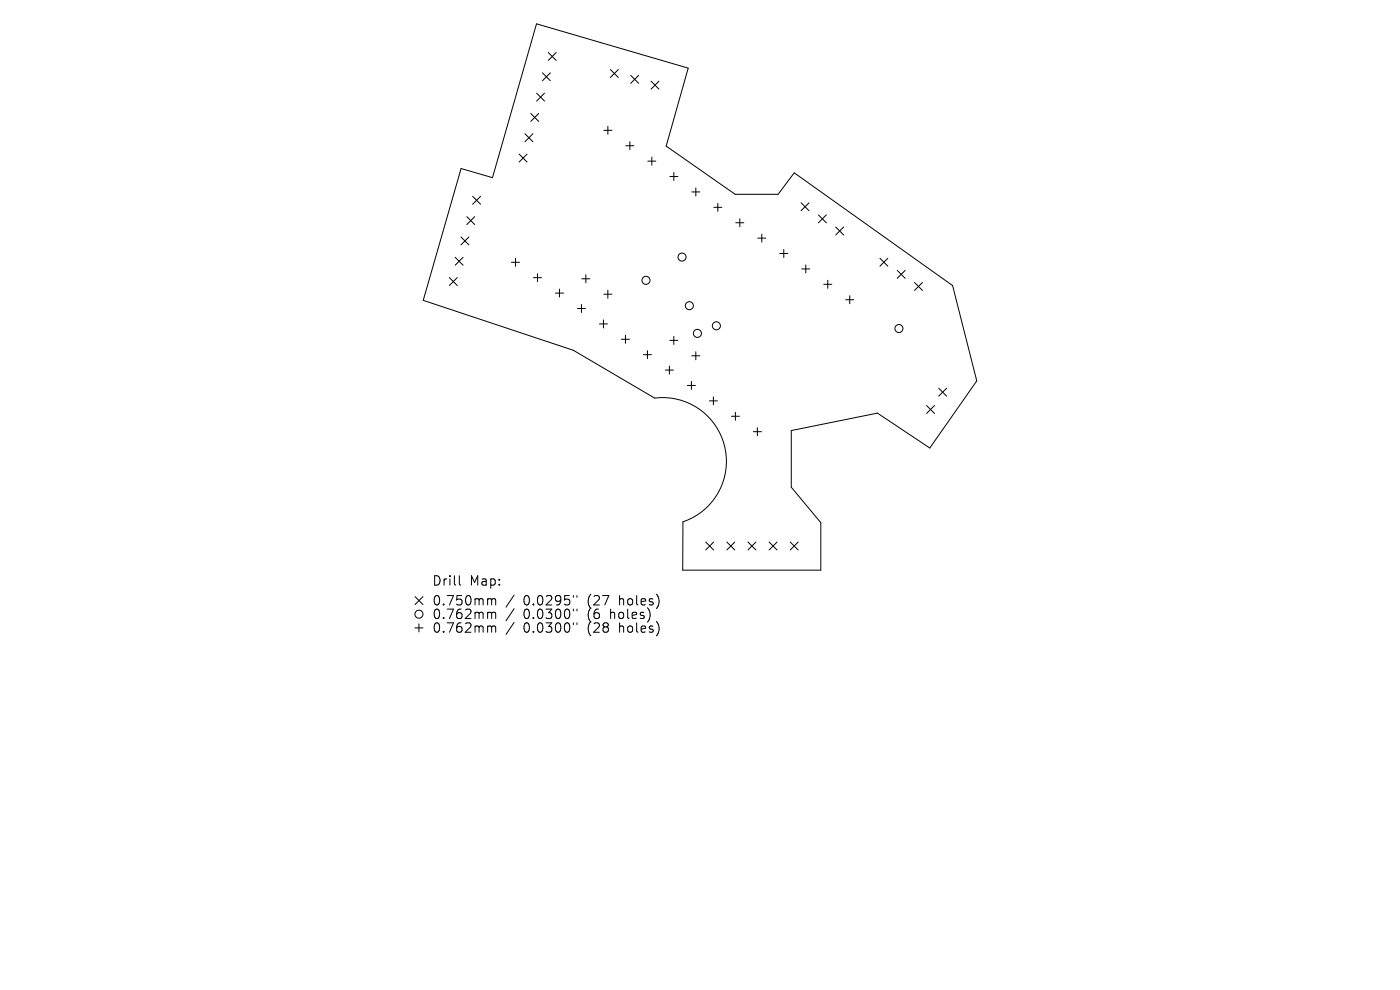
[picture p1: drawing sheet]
<svg xmlns="http://www.w3.org/2000/svg" width="297mm" height="210mm" viewBox="0 0 297 210" stroke-linecap="round" stroke-linejoin="round" font-family="sans-serif">
<defs><g id="words">
<g font-size="2.8">
<text x="91.7" y="124.5">Drill</text>
<text x="99.6" y="124.5">Map:</text>
<text x="91.7" y="128.7">0.750mm</text>
<text x="91.7" y="131.5">0.762mm</text>
<text x="111" y="128.7">0.0295&quot;</text>
<text x="111" y="131.5">0.0300&quot;</text>
<text x="124.6" y="128.7">(27</text>
<text x="124.6" y="131.5">(6</text>
<text x="129.5" y="131.5">holes)</text>
<text x="131.4" y="128.7">holes)</text>
<text x="91.7" y="134.4">0.762mm</text>
<text x="111" y="134.4">0.0300&quot;</text>
<text x="124.6" y="134.4">(28</text>
<text x="131.4" y="134.4">holes)</text>
</g>
</g></defs>
<g fill="none" stroke="#000" stroke-width=".21">
<path d="M113.8 5.1l32.2 9.4-4.7 16.5 14.7 10.2h9.1l3.4-4.5 33.6 23.9 5.1 20.2-10 14.2-11.1-7.4-18.2 3.7v12.1l6.2 7.5v10h-29.3l.1-10.2a13.5 13.5 0 0 0 8.9-15.8 13.5 13.5 0 0 0-14.9-10.5l-17.3-10.1-31.8-10.6 8-27.9 6.7 1.9zM113.8 19.8l1.7 1.6M115.1 15.4l1.7 1.7M115.5 19.8l-1.7 1.6M116.3 11.1l1.7 1.7M116.8 15.4l-1.7 1.7M118 11.1l-1.7 1.7M129.5 14.8l1.7 1.6M131.2 14.8l-1.7 1.6M133.8 16l1.7 1.7M135.5 16l-1.7 1.7M138.1 17.2l1.7 1.7"/>
<path d="M139.8 17.2l-1.7 1.7M110.1 32.7l1.7 1.7M111.4 28.4l1.6 1.7M111.8 32.7l-1.7 1.7M112.6 24.1l1.7 1.7M113 28.4l-1.6 1.7M114.3 24.1l-1.7 1.7M128.1 27.6h1.7M129 26.8v1.7M132.8 30.9h1.7M133.6 30.1v1.7M137.4 34.2h1.7"/>
<path d="M138.3 33.3v1.7M142.1 37.4h1.7M143 36.6v1.7M147.6 39.9v1.7M95.3 58.9l1.7 1.7M96.6 54.6l1.6 1.7M97 58.9l-1.7 1.7M97.8 50.3l1.7 1.6M98.2 54.6l-1.6 1.7M99 46l1.7 1.6M99.5 50.3l-1.7 1.6M100.3 41.6l1.6 1.7"/>
<path d="M100.7 46l-1.7 1.6M101.9 41.6l-1.6 1.7M108.5 55.6h1.7M109.4 54.8v1.7M113.2 58.9h1.7M114 58.1v1.7M123.4 59.1h1.7M124.3 58.3v1.7M146.8 40.7h1.7M151.4 44h1.7M152.3 43.1v1.7M156.1 47.2h1.7"/>
<path d="M156.9 46.4v1.7M160.8 50.5h1.7M161.6 49.7v1.7M165.4 53.8h1.7M166.3 52.9v1.7M169.9 43l1.7 1.7M170.1 57h1.7M170.9 56.2v1.7M171.6 43l-1.7 1.7M173.6 45.6l1.7 1.7M175.3 45.6l-1.7 1.7M175.6 59.5v1.7"/>
<path d="M177.3 48.2l1.7 1.6M179 48.2l-1.7 1.6M186.7 54.8l1.7 1.7M188.4 54.8l-1.7 1.7M190.3 57.4l1.7 1.6M192 57.4l-1.7 1.6M194 59.9l1.7 1.7M195.7 59.9l-1.7 1.7M117.8 62.2h1.7M118.7 61.3v1.7M122.5 65.4h1.7M123.4 64.6v1.7"/>
<path d="M127.2 68.7h1.7M128 67.9v1.7M128.1 62.4h1.7M129 61.6v1.7M131.8 72h1.7M132.7 71.1v1.7M136.5 75.2h1.7M137.3 74.4v1.7M141.2 78.5h1.7M142 77.7v1.7M142.1 72.2h1.7M142.9 71.4v1.7"/>
<path d="M146.8 75.5h1.7M147.6 74.6v1.7M174.8 60.3h1.7M179.4 63.6h1.7M180.3 62.7v1.7M145.8 81.8h1.7M146.7 80.9v1.7M150.5 85h1.7M151.3 84.2v1.7M155.2 88.3h1.7M156 87.4v1.8M159.8 91.6h1.7"/>
<path d="M160.7 90.7v1.7M196.6 86l1.7 1.7M198.3 86l-1.7 1.7M199.1 82.3l1.7 1.7M200.8 82.3l-1.7 1.7M149.7 115l1.7 1.7M151.4 115l-1.7 1.7M154.2 115l1.7 1.7M155.9 115l-1.7 1.7M158.7 115l1.7 1.7M160.4 115l-1.7 1.7M163.2 115l1.6 1.7"/>
<path d="M164.8 115l-1.6 1.7M167.6 115l1.7 1.7M169.3 115l-1.7 1.7M88 133.2h1.7M88 126.6l1.7 1.6M88.9 132.3v1.7M89.7 126.6l-1.7 1.6M97.4 122.1v1.7l.3 .3M104 127l.3 .3M104 129.9l.3 .3M104 132.8l.3 .3M104.3 127.3v1"/>
<path d="M104.3 130.2v1M104.3 133.1v1M104.3 127.3l.3-.3 .5 .1 .1 1.2M104.3 130.2l.3-.3 .5 .1 .1 1.2M104.3 133.1l.3-.3 .5 .1 .1 1.2M109.1 126.2l-1.8 2.6M109.1 129.1l-1.8 2.6M109.1 132l-1.8 2.6M121.6 126.3v.4M121.6 129.2v.4M121.6 132.1v.4M122.4 126.3v.4"/>
<path d="M122.4 129.2v.4M122.4 132.1v.4M137.8 129.8v1.3M139.7 126.9v1.3M139.7 132.7v1.3"/>
<circle cx="137" cy="59.5" r=".85"/>
<circle cx="144.7" cy="54.5" r=".85"/>
<circle cx="146.2" cy="64.8" r=".85"/>
<circle cx="148" cy="70.7" r=".85"/>
<circle cx="152" cy="69.1" r=".85"/>
<circle cx="190.7" cy="69.7" r=".85"/>
<circle cx="88.9" cy="130.3" r=".85"/>
</g>
<use href="#words"/>
</svg>
